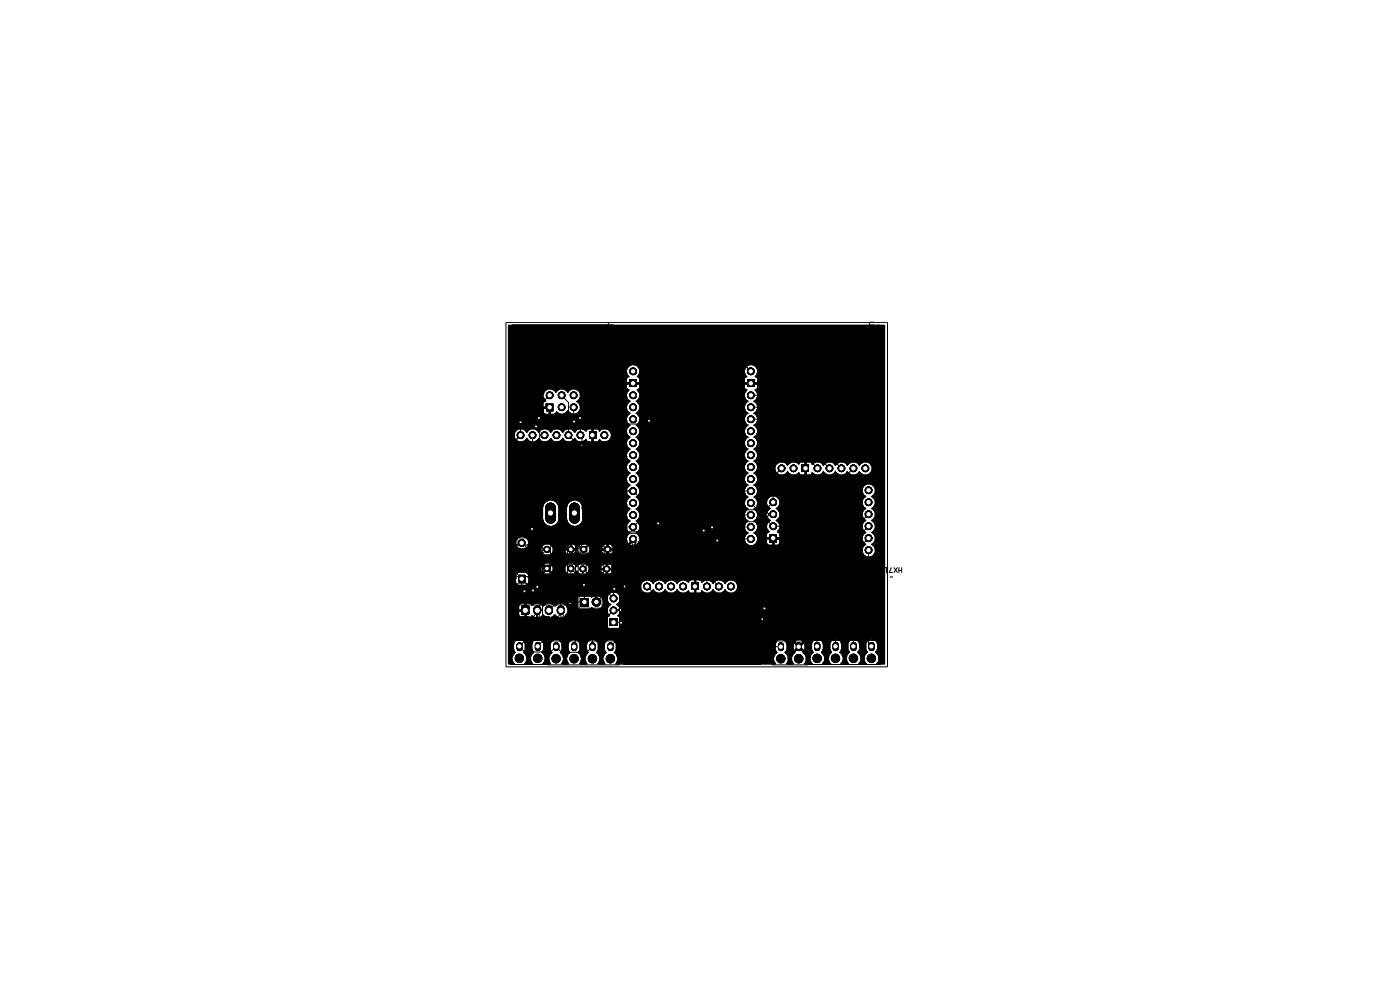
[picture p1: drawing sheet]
<svg xmlns="http://www.w3.org/2000/svg" width="297mm" height="210mm" viewBox="0 0 297 210" stroke-linecap="round" stroke-linejoin="round" font-family="sans-serif">
<g fill="#000">
<path d="M107.8 68.9h79.9l.1 72h-1.8v-.2a1.51 1.51 0 0 0-.3-2.3l.4-.8-.1-1.1a1.13 1.13 0 0 0-1.1-.8 1.13 1.13 0 0 0-1.1 .8v1.2l.3 .8a1.35 1.35 0 0 0-.1 2.3l-.2 .1h-1.6v-.2a1.51 1.51 0 0 0-.4-2.3l.5-.8v-.9a1.17 1.17 0 0 0-1.1-1 1.17 1.17 0 0 0-1.2 .8v1.2l.3 .8a1.48 1.48 0 0 0-.2 2.4h-1.7l-.1-.2a1.27 1.27 0 0 0 .3-1.6l-.6-.7 .5-.8v-.9a1.17 1.17 0 0 0-1.1-1 1.17 1.17 0 0 0-1.2 .8v1.2l.3 .8a1.48 1.48 0 0 0-.2 2.4h-1.8v-.3a1.57 1.57 0 0 0-.4-2.3l.5-.7-.1-1.2-.2-.4-.7-.3h-.5l-.6 .3-.2 .5v1.2l.3 .8a1.48 1.48 0 0 0-.2 2.4h-1.7l-.2-.1a1.5 1.5 0 0 0-.2-2.3l-.7-.9 .2-.1 .1-.3 .7 .7v-1.4l-.7 .6-.3-.3 .6-.8-.1-.1a1.05 1.05 0 0 0-1.4 .1l.8 .8-.4 .3-.6-.6-.1 1.3 .1 .1 .6-.7v.3l.4 .1-1.4 1.6a1.51 1.51 0 0 0 .4 1.6l-.1 .1h-1.5l-.2-.1 .2-.3a1.6 1.6 0 0 0-.4-2l-.1-.2a1.62 1.62 0 0 0-.3-2.5 1.3 1.3 0 0 0-1.5 .8v1.2l.3 .7a1.69 1.69 0 0 0-.5 1.9l.3 .4-.1 .1h-34v-.2a1.64 1.64 0 0 0-.4-2.3l.4-.6v-1.2a1.15 1.15 0 0 0-.8-.9 1.15 1.15 0 0 0-1.2 .4l-.3 .5v1.2l.5 .6a1.7 1.7 0 0 0-.4 2.5h-1.6v-.2a1.48 1.48 0 0 0-.3-2.2l.3-.7-.1-1.3a1.13 1.13 0 0 0-1.2-.8 1.13 1.13 0 0 0-1 1.1l.1 1.2 .3 .4a1.7 1.7 0 0 0-.3 2.5h-1.7v-.2a1.52 1.52 0 0 0-.4-2.3l.4-.6v-1.2a1.17 1.17 0 0 0-1.2-.8 1.17 1.17 0 0 0-1.1 1l.1 1.2 .4 .4a1.7 1.7 0 0 0-.4 2.5h-1.6v-.2a1.48 1.48 0 0 0-.3-2.2l.3-.7-.1-1.3a1.13 1.13 0 0 0-1.2-.8 1.13 1.13 0 0 0-1 1.1l.1 1.2 .3 .4v.1a1.53 1.53 0 0 0-.3 2.2l-.1 .2h-1.6l-.2-.1a1.4 1.4 0 0 0-.1-2.3v-.3l.3-.4v-1.3l-.2-.5-.6-.3h-.5l-.7 .3-.2 .4-.1 1.2 .4 .7a1.53 1.53 0 0 0-.2 2.4l-.1 .2h-1.7v-.3a1.48 1.48 0 0 0-.3-2.1l.3-.7v-1.3l-.2-.3a1.18 1.18 0 0 0-1.2-.4 1.18 1.18 0 0 0-.9 .9l.1 1.2 .4 .4a1.64 1.64 0 0 0-.3 2.5l-.2 .1h-1.1l-.1-.1v-12h2.3v.5h1v.5h-1v.6l.3 .4 .3 .2h.5v-1.1h.5v1.1h.5l.7-.5a1.43 1.43 0 0 0 2.3-.2l.1 .1a1.37 1.37 0 0 0 2.4-.1 1.46 1.46 0 0 0 2 .5 1.46 1.46 0 0 0 .4-2.1 1.46 1.46 0 0 0-2-.4l-.3 .4-.5-.4a1.3 1.3 0 0 0-2 .4l-.3-.2a1.35 1.35 0 0 0-2.1 0h-.1l-.4-.4-.7-.1v1.1h-.5v-1.1h-.4l-.4 .2-.3 .6h-2.3v-2h14.8v2l.2 .3 2.2 .1 .5-.4 .5 .3a1.41 1.41 0 0 0 1.7-.5 1.41 1.41 0 0 0 0-1.7h1.2l.3 .9 .5 .4a1.56 1.56 0 0 0-.4 2.3l.1 .1-.1 .2-.4 .2v2.1l.4 .2h1.8l.4-.2v-2.1l-.5-.3v-.2l.4-.5 .1-.8a1.06 1.06 0 0 0-.8-.9l.1-.2a.93 .93 0 0 0 .7-.9l-.1-.6a1.38 1.38 0 0 0-1.4-1 1.29 1.29 0 0 0-1.1 1.3h-1.2l-.8-.5h-.7l-.7 .4-.5-.4h-2l-.3 .4h-14.9v-2.4h28.2a1.22 1.22 0 0 0 1 1.3h.6l.6-.2 .3-.6 1 .8h.7l.5-.2 .3-.6 1 .8h.7l.5-.2 .4-.6 1 .8h.7l.6-.5 .3 .1 .3 .4h.7v-.9h.5v.9h.8l.3-.5 .9 .5h.6l.6-.2 .3-.6 1 .8h.7l.5-.2 .3-.6 1 .8h.7l.7-.4 .3-.6v-.6l-.3-.5-.9-.5-1 .3-.4 .5-.4-.5-.8-.3-.9 .3-.4 .5-.4-.5-.8-.3-.9 .3-.3 .3-.2-.4-.4-.2h-.6v1h-.5v-1l-.9 .2-.2 .4-.6-.4-.7-.2-.7 .3-.4 .5-.5-.5-.7-.3-1 .3-.4 .5-.4-.5-.8-.3-.9 .3-.4 .5-.7-.6-.5-.2-.4 .1a1.18 1.18 0 0 0-1 1.2h-28.2v-2.2h1.7v1.3l.2 .4 .3 .2h1.5l.4-.3 .2-.3v-1.4l-.4-.5h3.8l.3 .2 .9-.2-.6-.6-.7 .6h-3.7l-.4-.1h-1.2l-.4 .1-.2 .6h-1.7v-1.7h7.1l.1 .8 .6-.7 .3 .4h.4l.1-.4 .7 .7 .1-.8h2.8a1.08 1.08 0 0 0 .5 1.2l1 .1 .6-.3 .3-.5 .6 .7a1.27 1.27 0 0 0 1.3 0l.4-.4 .1-.3h2.8l.1 .3a1.18 1.18 0 0 0 1.2 .6 1.18 1.18 0 0 0 1-.9h-.9v.9h-.5v-.9h-3.6v-.4h3.4a.38 .38 0 0 0 .5 .4 .38 .38 0 0 0 .2-.5h.9l-.1-.5-.6-.5h-.2v1l-.3-.2-.4 .3h-3.4v-.1h3.6v-1l-.4 .2a.71 .71 0 0 0-.5 .8l-2.8-.1a1.18 1.18 0 0 0-1.1-1 1.18 1.18 0 0 0-1.2 .9l-.1 .1-.2-.2a1.19 1.19 0 0 0-1.2-.7 1.19 1.19 0 0 0-1 1h-2.8l-.1-.5-.7 .6-.2-.3h-.2l-.4 .3-.6-.6-.1 .5h-7.1v-.9h7.6l.7 .7 .6-.7-.3-.2-.9 .2h-7.7v-3.1h7.1a.99 .99 0 0 0 .6 1.2 1.04 1.04 0 0 0 1.5-.3l.2-.6h2.8l.2 .6 .7 .3h.6l.6-.3 .2-.6h-.9v.9h-.5v-.9h-3.7v-.2h3.6l.2 .3h.4l.1-.4h1.1l.1 .6 .7 .6a1.26 1.26 0 0 0 1.5-.9h2.8v.3a1.27 1.27 0 0 0 1.3 .7 1.27 1.27 0 0 0 1.1-1h-.9v.9h-.5v-.9h-3.7v-.2h3.5l.1 .2a.43 .43 0 0 0 .7-.2l-.1-.3h.9l-.4-.7-.5-.2v.9l-.4-.1-.3 .4h-3.5v-.3h3.7v-.9l-.6 .2-.4 .7h-2.8v-.2a1.23 1.23 0 0 0-1.3-.7 1.23 1.23 0 0 0-1 1.1h-1.1l-.1-.2h.9l-.2-.5-.6-.4-.1 .9-.3-.1-.3 .4h-3.6v-.3h3.7v-.9l-.7 .4-.2 .5h-2.8l-.2-.5a1.17 1.17 0 0 0-1.3-.4 1.17 1.17 0 0 0-.8 1.1h-7.1v-1.4h1.7l.1 .8 .9 .6a1.29 1.29 0 0 0 1.5-1.6 1.28 1.28 0 0 0-1.4-1 1.28 1.28 0 0 0-1.1 1.2h-1.7v-7.4h7.4v2.3l.3 .8 .5 .5a1.61 1.61 0 0 0 2.4-1v-2.6h1.9v2.3l.2 .8a1.56 1.56 0 0 0 2.1 .6l.6-.4 .3-.7-.1-3.1a1.67 1.67 0 0 0-2.3-.8l-.6 .5-.2 .8h-1.9v-.3a1.66 1.66 0 0 0-2.4-1l-.5 .5-.3 .8h-7.4v-15.4h1.4l.2 .7 .2 .4 .5 .2h.7l.5-.2 .4-.5 .5 .5 .5 .2h.6l.6-.2 .4-.5 .4 .5 .5 .2h.7l.5-.2 .4-.5 .4 .5 .5 .2h.7l.5-.2 .5-.5 .4 .5 .5 .2h.7l.5-.2 .4-.5 .4 .5 .5 .2h.7l.7-.5h.2l.3 .5h.8v-.9h.5v.9h.8l.3-.5 .8 .5h.7l.3-.1a1.27 1.27 0 0 0 .7-1.4 1.27 1.27 0 0 0-1-1 1.04 1.04 0 0 0-1.4 .5h-.1l-.3-.5h-.8v.9h-.5v-.9h-.8l-.4 .5a1.29 1.29 0 0 0-2.2 .2h-.2l-.3-.3a1.31 1.31 0 0 0-2.1 .2l-.1 .1-.5-.5a1.31 1.31 0 0 0-1.9 .4l-.2 .1-.4-.5a1.31 1.31 0 0 0-2 .4l-.1 .1-.4-.5a1.31 1.31 0 0 0-2 .4l-.2 .1-.4-.5a1.3 1.3 0 0 0-2.1 1h-1.4v-6.6h7.5v.6l1-.1v.5l-.9 .1v.7l.3 .3h.7v-1h.5v1h.6l.3-.2 .2-.3 .3 .1a1.37 1.37 0 0 0 2.1-.4l.2 .1a1.27 1.27 0 0 0 1.3 .7 1.27 1.27 0 0 0 1.1-1l-.1-1-.7-.6a1.61 1.61 0 0 0 .7-1.9l-.2-.3a1.33 1.33 0 0 0-2.1 .2l-.2 .2-.2-.4a1.33 1.33 0 0 0-2.1 .2l-.3 .2-.1-.4a1.35 1.35 0 0 0-1.6-.3 1.35 1.35 0 0 0-.8 1.4l.6 .9v.2h-.4l-.2 .5h-7.5v-7.1h25.2l.2 .9 .4 .4-.6 .5v.7h1v.5h-1l.1 .8 .5 .4a1.23 1.23 0 0 0-.6 1.1 1.23 1.23 0 0 0 .8 1.1v.2l-.7 .7a1.23 1.23 0 0 0 .7 1.6v.3l-.7 .7a1.23 1.23 0 0 0 .7 1.6v.2l-.7 .7a1.23 1.23 0 0 0 .7 1.6v.3l-.7 .6a1.23 1.23 0 0 0 .7 1.6v.3l-.7 .7a1.23 1.23 0 0 0 .7 1.6v.2l-.7 .7a1.23 1.23 0 0 0 .7 1.6v.3l-.7 .7a1.23 1.23 0 0 0 .7 1.6v.2l-.7 .7a1.23 1.23 0 0 0 .7 1.6v.3l-.7 .6a1.23 1.23 0 0 0 .7 1.6v.3l-.7 .7a1.23 1.23 0 0 0 .7 1.6v.2l-.7 .7a1.23 1.23 0 0 0 .7 1.6v.3l-.7 .7a1.32 1.32 0 0 0 1.4 1.7 1.32 1.32 0 0 0 .9-2.1l-.5-.4 .1-.2a1.31 1.31 0 0 0 .4-1.7l-.5-.6 .1-.2a1.31 1.31 0 0 0 .4-1.7l-.5-.7 .1-.2a1.31 1.31 0 0 0 .4-1.6l-.5-.7 .1-.2a1.31 1.31 0 0 0 .4-1.7l-.5-.8a1.35 1.35 0 0 0 .1-2.3l-.1-.1a1.45 1.45 0 0 0 .6-1.8l-.6-.8a1.35 1.35 0 0 0 .1-2.4l-.1-.1a1.4 1.4 0 0 0 .6-1.7l-.1-.3-.5-.5v-.2a1.19 1.19 0 0 0 .6-1.6l-.6-.9a1.35 1.35 0 0 0 .1-2.3l-.1-.1v-.2a1.34 1.34 0 0 0 .1-2.3h-.1v-.2a1.31 1.31 0 0 0 .3-2.1l-.1-.3 .5-.4v-.6h-1v-.5h1v-.7l-.5-.4 .5-.9v-.5h22.5l.1 .9 .4 .3v.2l-.5 .2v.9h.9v.5h-.9v.8l.5 .2v.2a1.33 1.33 0 0 0 .2 2.3 1.43 1.43 0 0 0-.2 2.4l.2 .1a1.43 1.43 0 0 0-.2 2.5h.2a1.43 1.43 0 0 0-.2 2.5l.2 .1a1.43 1.43 0 0 0-.2 2.4l.2 .1a1.43 1.43 0 0 0-.2 2.5l.2 .1a1.6 1.6 0 0 0-.5 2.2l.5 .3a1.43 1.43 0 0 0-.2 2.5h.2a1.6 1.6 0 0 0-.5 2.2l.5 .4a1.6 1.6 0 0 0-.5 2.2l.5 .3a1.43 1.43 0 0 0-.2 2.5l.2 .1a1.6 1.6 0 0 0-.5 2.2l.5 .3a1.6 1.6 0 0 0-.5 2.2l.7 .4a1.35 1.35 0 0 0 1.5-.8 1.21 1.21 0 0 0-.6-1.6l-.1-.2 .2-.1a1.47 1.47 0 0 0 .5-1.7l-.7-.6 .2-.2a1.47 1.47 0 0 0 .5-1.7l-.7-.8a1.19 1.19 0 0 0 .8-1.4h2.1l.1 .6 .8 .7-.1 .1a1.3 1.3 0 0 0-.8 1.2 1.3 1.3 0 0 0 .8 1.2l.1 .1a1.48 1.48 0 0 0-.3 2.4l-.5 .4-.1 .7h1v.5h-1l.1 .9 .3 .2h.7v-1h.5v1h.6l.4-.4v-.7h-1v-.5h1l-.1-.7-.4-.3v-.2l.4-.4a1.57 1.57 0 0 0-.5-1.7l-.1-.1 .1-.2a1.37 1.37 0 0 0 .5-1.9l-.6-.5v-.1a1.4 1.4 0 0 0 .6-1.7v-.2a1.29 1.29 0 0 0-1.4-.6 1.29 1.29 0 0 0-1 1l-.1 .2h-2.1l-.3-.6-.5-.4 .5-.5 .3-.5v-.6h22.4a1.36 1.36 0 0 0 .8 1.4l-.1 .2a1.31 1.31 0 0 0-.7 1.2 1.31 1.31 0 0 0 .8 1.1l-.1 .2a1.31 1.31 0 0 0-.7 1.2 1.31 1.31 0 0 0 .8 1.2l-.1 .2a1.31 1.31 0 0 0-.7 1.2 1.31 1.31 0 0 0 .8 1.1l-.1 .2a1.31 1.31 0 0 0-.7 1.2 1.31 1.31 0 0 0 .8 1.2l-.1 .1a1.3 1.3 0 0 0-.5 1.9 1.3 1.3 0 0 0 1.8 .4 1.3 1.3 0 0 0 .3-1.9l-.5-.5 .2-.2a1.29 1.29 0 0 0 .4-1.8l-.6-.5 .1-.2a1.45 1.45 0 0 0 .5-1.8l-.6-.5 .1-.2a1.45 1.45 0 0 0 .5-1.9l-.6-.5 .1-.1a1.45 1.45 0 0 0 .5-1.9l-.6-.5 .1-.2a1.45 1.45 0 0 0 .5-1.8l-.1-.2a1.29 1.29 0 0 0-1.4-.4 1.29 1.29 0 0 0-.9 1.1h-22.4l-.3-.5-.5-.6a1.1 1.1 0 0 0 .8-.9l-.1-.8-.7-.7 .5-.4 .3-.7h3.9v.2a1.49 1.49 0 0 0 .9 1.1h.9l.4-.2 .3-.5 1 .7h.9l.5-.5h.2l.2 .5h.9v-.9h.5v.9h.7l.3-.5 .8 .5h.7a1.1 1.1 0 0 0 .9-.7l1 .7h.9l.3-.2 .4-.5 .9 .7h.7a1.1 1.1 0 0 0 .9-.7l1 .7h.9l.3-.2 .4-.5 .9 .7h.7l.6-.2a1.21 1.21 0 0 0 .2-1.6l-.1-.3a1.31 1.31 0 0 0-2.2 .4l-.4-.4a1.31 1.31 0 0 0-2.2 .4l-.3-.4a1.31 1.31 0 0 0-2.2 .4l-.4-.4a1.31 1.31 0 0 0-2.2 .4l-.3-.4a1.27 1.27 0 0 0-2 .1h-.2l-.3-.5h-.7v.9h-.5v-.9h-.9l-.3 .5-.2-.1a1.31 1.31 0 0 0-2.2 .4l-.3-.4a1.3 1.3 0 0 0-1.4-.4 1.3 1.3 0 0 0-.9 1.2h-3.9l-.1-.8-.7-.7a1.1 1.1 0 0 0 .8-1l-.1-.8-.7-.7 .5-.4 .3-.6-.1-.9-.7-.6 .2-.2a1.47 1.47 0 0 0 .5-1.7l-.7-.8a1.1 1.1 0 0 0 .8-.9l-.1-.8-.7-.7 .1-.2a1.19 1.19 0 0 0 .6-1.6v-.2l-.7-.5 .1-.2a1.19 1.19 0 0 0 .6-1.6l-.4-.8 .5-.2v-.8h-.9v-.5h.9v-.9l-.5-.3 .4-.7a1.21 1.21 0 0 0-.6-1.6 1.3 1.3 0 0 0-1.8 1h-22.5l-.2-.4a1.23 1.23 0 0 0-1.7-.6l-.5 .5-.2 .5h-25.2zM115.8 85.6h1.6v1.6h-1.6zM115.8 85.7h1.6v1.6h-1.5zM124.9 91.5h1.6v1.6h-1.6zM124.9 91.5h1.7v1.6h-1.7zM133.5 80.5h1.6v1.6h-1.6zM158.5 80.5h1.6v1.6h-1.6zM158.6 80.5h1.6v1.6h-1.6zM163.2 113.4h1.6v1.6h-1.6zM170 98.6h1.6v1.5h-1.6zM170.1 98.6h1.6v1.5h-1.6zM110.1 119.6h1.3v1.2h-1.3z"/>
<path d="M110.2 122.2h1.1v1.1h-1.1zM110.8 128.7h1.2v1.5h-1.2zM110.9 128.8h1.2v1.4h-1.2zM123 126.9h1.9v1.7h-1.9zM123.1 126.9h1.8v1.8h-1.8zM129.3 131.2h1.6v1.6h-1.6zM129.3 131.2h1.7v1.6h-1.7zM146.7 123.5h1.5v1.7h-1.5zM146.7 123.6h1.5v1.6h-1.5z"/>
<circle cx="134.3" cy="78.8" r=".8"/>
<circle cx="159.3" cy="78.8" r=".8"/>
<circle cx="110.4" cy="92.3" r=".8"/>
<circle cx="110.5" cy="92.3" r=".8"/>
<circle cx="113" cy="92.3" r=".8"/>
<circle cx="115.5" cy="92.3" r=".8"/>
<circle cx="116.6" cy="83.8" r=".8"/>
<circle cx="116.6" cy="83.9" r=".8"/>
<circle cx="118" cy="92.3" r=".8"/>
<circle cx="118.1" cy="92.3" r=".8"/>
<circle cx="119.1" cy="83.8" r=".8"/>
<circle cx="119.1" cy="86.4" r=".8"/>
<circle cx="119.2" cy="83.9" r=".8"/>
<circle cx="119.2" cy="86.4" r=".8"/>
<circle cx="120.6" cy="92.3" r=".8"/>
<circle cx="121.7" cy="83.8" r=".8"/>
<circle cx="121.7" cy="86.4" r=".8"/>
<circle cx="121.7" cy="83.9" r=".8"/>
<circle cx="123.1" cy="92.3" r=".8"/>
<circle cx="123.2" cy="92.3" r=".8"/>
<circle cx="128.2" cy="92.3" r=".8"/>
<circle cx="134.3" cy="88.9" r=".8"/>
<circle cx="134.3" cy="94" r=".8"/>
<circle cx="134.3" cy="99.1" r=".8"/>
<circle cx="134.3" cy="91.5" r=".8"/>
<circle cx="134.3" cy="96.5" r=".8"/>
<circle cx="134.3" cy="83.8" r=".8"/>
<circle cx="134.3" cy="86.4" r=".8"/>
<circle cx="134.3" cy="89" r=".8"/>
<circle cx="134.3" cy="96.6" r=".8"/>
<circle cx="134.3" cy="83.9" r=".8"/>
<circle cx="159.3" cy="88.9" r=".8"/>
<circle cx="159.3" cy="91.5" r=".8"/>
<circle cx="159.3" cy="86.4" r=".8"/>
<circle cx="159.3" cy="96.5" r=".8"/>
<circle cx="159.3" cy="99.1" r=".8"/>
<circle cx="159.3" cy="83.8" r=".8"/>
<circle cx="159.3" cy="94" r=".8"/>
<circle cx="159.3" cy="89" r=".8"/>
<circle cx="159.3" cy="83.9" r=".8"/>
<circle cx="159.3" cy="96.6" r=".8"/>
<circle cx="165.8" cy="99.3" r=".8"/>
<circle cx="165.8" cy="99.4" r=".8"/>
<circle cx="168.3" cy="99.3" r=".8"/>
<circle cx="168.4" cy="99.4" r=".8"/>
<circle cx="173.4" cy="99.3" r=".8"/>
<circle cx="173.5" cy="99.4" r=".8"/>
<circle cx="176" cy="99.3" r=".8"/>
<circle cx="176" cy="99.4" r=".8"/>
<circle cx="178.5" cy="99.3" r=".8"/>
<circle cx="178.5" cy="99.4" r=".8"/>
<circle cx="181" cy="99.3" r=".8"/>
<circle cx="181.1" cy="99.4" r=".8"/>
<circle cx="183.6" cy="99.3" r=".8"/>
<circle cx="183.6" cy="99.4" r=".8"/>
<circle cx="110.7" cy="115.2" r=".8"/>
<circle cx="116" cy="116.5" r=".72"/>
<circle cx="116.1" cy="116.6" r=".72"/>
<circle cx="121.1" cy="116.5" r=".72"/>
<circle cx="121.1" cy="116.6" r=".72"/>
<circle cx="123.8" cy="116.5" r=".72"/>
<circle cx="123.8" cy="116.6" r=".72"/>
<circle cx="128.9" cy="116.5" r=".72"/>
<circle cx="128.9" cy="116.6" r=".72"/>
<circle cx="134.3" cy="101.6" r=".8"/>
<circle cx="134.3" cy="114.3" r=".8"/>
<circle cx="134.3" cy="109.2" r=".8"/>
<circle cx="134.3" cy="104.2" r=".8"/>
<circle cx="134.3" cy="106.7" r=".8"/>
<circle cx="134.3" cy="111.8" r=".8"/>
<circle cx="134.3" cy="114.4" r=".8"/>
<circle cx="134.3" cy="101.7" r=".8"/>
<circle cx="134.3" cy="109.3" r=".8"/>
<circle cx="159.3" cy="114.3" r=".8"/>
<circle cx="159.3" cy="101.6" r=".8"/>
<circle cx="159.3" cy="106.7" r=".8"/>
<circle cx="159.3" cy="109.2" r=".8"/>
<circle cx="159.3" cy="111.8" r=".8"/>
<circle cx="159.3" cy="104.2" r=".8"/>
<circle cx="159.3" cy="101.7" r=".8"/>
<circle cx="159.3" cy="114.4" r=".8"/>
<circle cx="159.3" cy="109.3" r=".8"/>
<circle cx="164" cy="109.1" r=".8"/>
<circle cx="164" cy="106.5" r=".8"/>
<circle cx="164" cy="111.6" r=".8"/>
<circle cx="164.1" cy="111.7" r=".8"/>
<circle cx="164.1" cy="109.1" r=".8"/>
<circle cx="164.1" cy="106.6" r=".8"/>
<circle cx="184.3" cy="109.1" r=".8"/>
<circle cx="184.3" cy="104" r=".8"/>
<circle cx="184.3" cy="114.2" r=".8"/>
<circle cx="184.3" cy="106.5" r=".8"/>
<circle cx="184.3" cy="111.6" r=".8"/>
<circle cx="184.3" cy="116.7" r=".8"/>
<circle cx="184.3" cy="111.7" r=".8"/>
<circle cx="184.3" cy="106.6" r=".8"/>
<circle cx="110.2" cy="139.6" r=".97"/>
<circle cx="110.2" cy="139.6" r=".55"/>
<circle cx="110.2" cy="139.7" r=".97"/>
<circle cx="114.1" cy="139.6" r=".97"/>
<circle cx="114.1" cy="139.6" r=".55"/>
<circle cx="114.1" cy="139.7" r=".97"/>
<circle cx="116" cy="120.6" r=".72"/>
<circle cx="116.1" cy="120.6" r=".72"/>
<circle cx="118" cy="139.7" r=".97"/>
<circle cx="118" cy="139.7" r=".55"/>
<circle cx="118" cy="139.8" r=".97"/>
<circle cx="121.1" cy="120.6" r=".72"/>
<circle cx="121.8" cy="139.7" r=".97"/>
<circle cx="121.8" cy="139.7" r=".55"/>
<circle cx="121.8" cy="139.8" r=".97"/>
<circle cx="123.6" cy="120.7" r=".72"/>
<circle cx="123.7" cy="120.7" r=".72"/>
<circle cx="125.7" cy="139.7" r=".97"/>
<circle cx="125.7" cy="139.7" r=".55"/>
<circle cx="125.7" cy="139.8" r=".97"/>
<circle cx="126.5" cy="127.7" r=".97"/>
<circle cx="126.6" cy="127.7" r=".97"/>
<circle cx="128.7" cy="120.7" r=".72"/>
<circle cx="128.8" cy="120.7" r=".72"/>
<circle cx="129.5" cy="139.7" r=".97"/>
<circle cx="129.5" cy="139.7" r=".55"/>
<circle cx="129.5" cy="139.8" r=".97"/>
<circle cx="130.2" cy="129.5" r=".8"/>
<circle cx="130.2" cy="126.9" r=".8"/>
<circle cx="130.2" cy="127" r=".8"/>
<circle cx="137.3" cy="124.4" r=".8"/>
<circle cx="139.8" cy="124.4" r=".8"/>
<circle cx="142.3" cy="124.4" r=".8"/>
<circle cx="142.4" cy="124.4" r=".8"/>
<circle cx="144.9" cy="124.4" r=".8"/>
<circle cx="150" cy="124.4" r=".8"/>
<circle cx="152.5" cy="124.4" r=".8"/>
<circle cx="155" cy="124.4" r=".8"/>
<circle cx="155.1" cy="124.4" r=".8"/>
<circle cx="165.6" cy="139.7" r=".97"/>
<circle cx="165.6" cy="139.7" r=".55"/>
<circle cx="165.7" cy="139.8" r=".97"/>
<circle cx="169.4" cy="139.7" r=".97"/>
<circle cx="169.4" cy="139.7" r=".55"/>
<circle cx="169.5" cy="139.8" r=".97"/>
<circle cx="173.3" cy="139.6" r=".97"/>
<circle cx="173.3" cy="139.6" r=".55"/>
<circle cx="173.4" cy="139.7" r=".97"/>
<circle cx="177.2" cy="139.6" r=".97"/>
<circle cx="177.2" cy="139.6" r=".55"/>
<circle cx="177.3" cy="139.7" r=".97"/>
<circle cx="181" cy="139.6" r=".97"/>
<circle cx="181" cy="139.6" r=".55"/>
<circle cx="181.1" cy="139.7" r=".97"/>
<circle cx="184.8" cy="139.6" r=".97"/>
<circle cx="184.8" cy="139.6" r=".55"/>
<circle cx="184.9" cy="139.7" r=".97"/>
</g>
<path d="M116.8 107.8v2.2M121.9 107.8v2.2" fill="none" stroke="#000" stroke-width="2.3"/>
<path d="M110.2 136.9v.6M114.1 136.8v.7M118 136.9v.6M121.8 136.9v.6M125.7 136.9v.6M129.5 136.9v.6M165.7 136.9v.6M169.5 136.9v.6M173.4 136.8v.7M177.3 136.8v.7M181.1 136.8v.7M184.9 136.8v.7" fill="none" stroke="#000" stroke-width="1.3"/>
<path d="M110.2 122.2h1.1v1.1h-1.1zM110.8 128.7h1.2v1.5h-1.2z" fill="none" stroke="#000" stroke-width=".51"/>
<path d="M114 129.3v.3M116.4 129.3v.3M119 129.3v.3" fill="none" stroke="#000" stroke-width="1.7"/>
<g fill="none" stroke="#000" stroke-width=".21">
<path d="M107.3 68.4h81v73.1h-81zM129.1 68.6v.5M158.3 77.7l1 1.1-1.7-1.7h-7.7l-12.9 12.8h-26.2l-.4-.3M184.5 69.3l-.1 .5 .2 .2h.2l.2-.4 .4 .4v-.7M185.4 68.3l-1 .1v.5h.2h.8M186.3 68.9l.1 .4M110.2 89.4h.4v.4h-.4zM110.4 89.6h.1M110.4 89.6v2.7l-.7 .8v28.6l1 1.1M113 92.3l-.1 19.9 .6 .6h35.5l.3-.3 .7 .8v11.1M113.5 90.2h.4v.5h-.4zM114.1 88.7l9 .1v3.5l.4 .3v15.3l3.8 3.8"/>
<path d="M114.1 88.4h.4v.5h-.4zM116.6 83.8l-2.3 2.3v2.6M119.1 83.8l1.5 1.6v6.9l11.8 11.9M121.6 89.2h.4v.5h-.4zM121.7 86.4l.1 3h-10.8l-.3-.3h-.4l-.4 .2v.5l.7 .6h3.1l.8 .8v37.7l-.5 .6v3.8l-3.8 3.8 1.1 1.2h5.5l1.2-1.1 1.1 1.2h5.4l1.2-1.2v-3.2l4.5-4.5 31.7-.1 .3-.3v-20.7l1.8-1.9v-5.4l1.8-1.8M122.8 88.4h.4v.5h-.4zM123.3 94.2h.4v.4h-.4zM137.5 89h.4v.5h-.4zM159.3 88.9h3.6l10.5 10.4M159.3 86.4h3.6l13.1 12.9M159.3 83.8h3.6l15.6 15.5M181 99.3l-12.3 12.3h-4.7l-1-.9h-23l-.4 .3v-1.5l-5.3-5.3h-2.1l-14.6 14.5v9.6l-1.2 1.2"/>
<path d="M108.4 114.1h4.7v9.7h-4.7zM108.7 115.6h4.1v6.7h-3.1l-1-1zM109.3 118.5l.3-.1 .1 .2-.3 .2zM109.3 118.2h.4M109.5 116.4h.4v-.3h-.4v.5M109.7 117.9h-.4l.1 .3M110.1 116.3h.3l.1 .3h-.4zM110.1 117.2h1.3v3.6h-1.3zM110.1 119.6h1.3M110.6 116.3l.1 .3 .2-.2 .1 .2 .1-.3M110.7 115.2l3.3 3.2v6.1l4.7-4.8h29.1l4.7 4.7M111.3 116.5l.3-.2h-.3v.3h.3"/>
<path d="M111.8 116.3v.3M112 116.3l-.2 .1M112.7 112h.4v.4h-.4zM115.1 119.6h7v2.1h-7zM115.1 115.5h7v2.2h-7zM116.1 116.6h.7M116.8 119.9h3.6v1.6h-3.6zM116.8 115.8h3.6v1.6h-3.6zM117.4 116.4l.3-.2v.7M117.4 116.9h.4M118.2 116.2l.3 .1-.1 .6-.3-.3zM118.3 119.3h.5v-.4l-.5-.1v1"/>
<path d="M118.6 119.3l.3 .5M118.9 116.2l.3 .1-.1 .6-.3-.3zM119.5 116.2v.7M119.6 116.6l.2 .3M119.8 116.5l-.3 .2M120.4 116.6h.7M122.7 119.6h7v2.1h-7zM122.8 115.5h7.1v2.1h-7.1zM123.8 116.6h.7M124.4 119.9h3.6v1.6h-3.6zM124.5 115.8h3.7v1.6h-3.7zM125.2 116.4l.2-.3v.8"/>
<path d="M125.2 116.9h.4M126 116.1h.1a.43 .43 0 0 1 .2 .5 .43 .43 0 0 1-.3 .3l-.1-.6zM126.7 116.1h.1a.43 .43 0 0 1 .2 .5 .43 .43 0 0 1-.4 .3v-.6zM127.2 116.1v.8M127.3 116.6l.3 .3M127.6 116.4l-.4 .3M128.2 116.6h.7M130.9 118.2l.5-.1v-.3l-.5-.1v1h.4l.2-.3-.2-.2M131 111.5l-.4 .1M131.3 114.9h.5v.6l-.4 .1-.1-.3h.5M131.9 117.9l.2-.2 .4 .2v.7l-.4 .1a.6 .6 0 0 1-.2-.8zM132.1 118.5l.5 .3"/>
<path d="M132.6 114.9h-.4v.3l.4 .1-.2 .3-.2-.1M132.9 118l.3-.3v1M132.9 118.7h.6M133 115.8v.1M133 114.9v.7M133.5 115.6l.1-.7 .2 .4 .2-.4 .2 .7M134.5 114.9l.3 .4M134.9 114.9v1M134.9 115.2l-.4 .4M135.3 114.9h.4l.1 .2-.1 .4h-.4M136.2 114.9l.5 .1v.5h-.5zM137 114.9l.2 .2v.8"/>
<path d="M137.6 115l.4-.1 .2 .3v.5l-.3 .2-.3-.1M138.5 114.8h.7M139.4 110.8h.4v.4h-.4zM139.6 115.3v.2l-.3 .1M139.6 114.9v.7M140.1 114.9h.3l.1 .2v.3l-.4 .2-.1-.3h.5M140.7 114.9l.3 .2v.8M140.7 115.6h.5M141.5 114.9v.6h.4M141.9 114.9v.7M142.3 115l.5-.1v.7M142.3 114.9v.7"/>
<path d="M142.9 112.5l-.5-.1-.1 .1v.3l.3 .2-.3 .4h.6M143.7 112.4h-.3l-.1 .2v.8M144.1 115l.4-.1 .2 .3v.5l-.3 .2-.3-.1M145 114.8h.7M146.5 115h-.6l.1 .5 .5-.1-.1 .5h-.5M146.8 114.9h.6M147.2 114.9v1l.2-.3M147.8 114.9l.5 .7M148.3 114.9l-.5 .7M148.6 114.9h.6l-.6 .7 .2 .3 .4-.1M149.1 112.3h.4v.5h-.4zM149.6 115l.1-.1a.53 .53 0 0 1 .4 .5 .53 .53 0 0 1-.3 .5l-.3-.4z"/>
<path d="M150.3 114.8h.8M150.9 111.6h.4v.5h-.4zM151.3 114.9v.5l.2 .2 .2-.1M151.7 114.9v.7M152 114.4h.4v.5h-.4zM152.3 114.9v.6h.4M152.7 114.9v.7M153.1 115l.4-.1 .1 .4-.2 .3-.3-.1zM154 115l.5-.1a.52 .52 0 0 1 .1 .7 .52 .52 0 0 1-.6 .2M159.3 114.3h-6.7l-3.2 3.2h-32.5l-.9-1-.9 1v18.5l-1 1.1M159.3 111.8h-8.1l-1.4 1.3h-22.6l-5.2 5.2v18.5l-.2 .4M159.3 106.7l2.3 2.4v22.2l-.6 .8-30.8-.1"/>
<path d="M159.3 104.2h-9.2l-23.6 23.5M159.3 109.2h-11.7l-15.2 15.2M162.5 108.9h.5v.5h-.5zM164 109.1l-1.2 .1-1.1-1.1h-23.8l-3.6 3.7h-7l-8.3 8.3v9.4M177.2 119.6v18.4M181 118.3v19.7M184.3 109.1l-11 10.9M184.3 114.2l-3.3 3.2M184.3 111.6l-7.1 7M184.3 117.6v19.8M108.5 127.4h13.5v4.8h-13.5zM108.6 129.6v2.5h2.5"/>
<path d="M108.7 130.4h.6M108.9 127.9h12.6v3.8h-12.6zM109.1 130.4v1M109.6 131.1l.5-.1-.2-.3-.3 .2v.4l.1 .1 .4-.1M110.5 130.8h.4v.6M110.5 130.7v.7M110.7 122.8l2.3 2.2 17.3-.1-.1 .3v1.7l-1.7-1.7h-15.4l-.1 .2h-1.7l-.6-.6zM110.9 130.9l.2-.2 .3 .1v.6M111.1 125.2h.4v.4h-.4zM111.9 130.8l.2-.1 .3 .2-.1 .4h-.4M111.9 130.7v1.1M112.8 125h.5v.5h-.5z"/>
<path d="M113.5 130.4l-.9 1.3M113.8 124.3h.4v.4h-.4zM113.8 130.4v1M113.8 130.9h.6M114.4 130.4v1M114.8 130.7v.6l.2 .1 .3-.1M115.3 130.7v.7M115.8 130.8h.4v.6M115.8 130.7v.7M116.1 120.6h.7M116.2 130.9l.2-.2 .2 .1v.6M117.4 120.5l.3-.2v.7"/>
<path d="M117.4 121h.4M117.5 130.8l-.3-.1-.2 .2v.4l.2 .1 .3-.1M117.5 130.4v1M118.2 120.3l.3 .1-.1 .6-.3-.3zM118.3 122.5h.4l.2-.2-.1-.3h-.5v1M118.6 122.5l.3 .5M118.7 130.4l-.8 1.3M118.9 120.3l.3 .1-.1 .6-.3-.3zM118.9 130.4l.3 1 .4-1M119.5 120.3v.7M119.6 120.7l.2 .3M119.8 120.5l-.3 .3"/>
<path d="M120.1 130.4l.4 .2v.7l-.4 .1a.6 .6 0 0 1 0-1zM120.4 120.6h.7M120.7 127.6h.4v.5h-.4zM121.1 120.6l2.4 2.4v.7l.5 .5v3.5h-2.9zM121.1 127.7l-.2 .2M121.5 130.5l-.2-.1-.4 .3v.5l.4 .2 .2-.1M122.8 126.6h4.9v2.4h-4.9zM123.6 120.7v1.9l1.7 1.8h7.1M123.7 120.7h.7M123.7 123.8h.4v.5h-.4zM124 127.7h.1M124.1 129.7v1h.5"/>
<path d="M124.9 130.2h.3M125 120.5l.2-.2v.7M125 121h.5M125.4 129.7h-.5v1h.5M125.8 120.3a.43 .43 0 0 1 .2 .7l-.3-.1zM125.8 129.7a.52 .52 0 0 1 .6 .5 .52 .52 0 0 1-.6 .5zM125.9 122.5l.5-.1v-.3l-.5-.1v1M126.1 122.5l.3 .5M126.2 120.1h.4l.2-.4-.2-.1h-.4v1M126.4 120.1l.4 .5M126.5 120.3a.43 .43 0 0 1 .2 .7l-.3-.1zM126.6 127.7h.1"/>
<path d="M127.1 120.3v.7M127.1 120.7l.3 .3M127.4 120.5l-.3 .3M128 120.7h.8M129.5 133.9h.1M130.1 124.7h.4v.4h-.4zM131.4 129.2h.4v.4h-.4zM131.6 131.9h.4v.4h-.4zM132.2 124.2h.4v.4h-.4zM132.4 124.4v9.7l-2.9 3.1-.5-.5M137.3 124.4l12.8 12.8h15.5M147 131.3l-.5 .1"/>
<path d="M161.4 131.1h.5v.5h-.5zM162 128.8h.4v.5h-.4zM173.3 120.9v17.1M184.3 136.5l.5 .6M186.8 120.4h.6M187.1 120.4v1l.3-.2M187.8 120.4h.5M188.1 120.4v1l.2-.2M189.1 120.4l-.4 1h.6M189.3 122.4h-.5M189.7 120.4l.7 1M190.4 120.4l-.7 1"/>
<path d="M190.7 121h.6M190.7 120.4v1M191.3 120.4v1"/>
<circle cx="143.5" cy="115.2" r=".32"/>
</g>
<path d="M116.8 107.7v2.2M121.9 107.7v2.2" fill="none" stroke="#000" stroke-width="2.2"/>
<g fill="#fff">
<path d="M111.2 125.2l.3 .2-.1 .2-.3-.2z"/>
<path d="M120.8 127.7l.3 .2-.1 .2-.3-.2z"/>
<path d="M113.9 124.3l.3 .2-.1 .2-.3-.2z"/>
<path d="M112.9 125.1l.4 .1-.1 .2-.4-.2z"/>
<path d="M112.8 112l.3 .2-.1 .2-.3-.2z"/>
<path d="M123.8 123.9l.3 .2-.1 .1-.3-.1z"/>
<path d="M132.3 124.2l.4 .2-.2 .2-.3-.2z"/>
<path d="M131.7 131.9l.3 .2-.1 .2-.3-.2z"/>
<path d="M131.5 129.2l.3 .2-.1 .2-.3-.2z"/>
<path d="M130.2 124.7l.3 .2-.1 .2-.3-.2z"/>
<path d="M122.9 88.5l.4 .2-.2 .2-.3-.2z"/>
<path d="M114.2 88.5l.3 .2-.1 .2-.3-.2z"/>
<path d="M137.6 89.1l.3 .2-.1 .1-.3-.1z"/>
<path d="M110.3 89.4l.3 .2-.1 .2-.3-.2z"/>
<path d="M123.4 94.2l.3 .2-.1 .2-.3-.2z"/>
<path d="M121.7 89.2l.3 .2-.1 .2-.3-.2z"/>
<path d="M113.6 90.3l.3 .1-.1 .2-.3-.2z"/>
<path d="M149.2 112.4l.3 .1-.1 .2-.3-.2z"/>
<path d="M139.5 110.8l.3 .2-.1 .2-.3-.2z"/>
<path d="M161.5 131.2l.4 .1-.1 .2-.4-.2z"/>
<path d="M162.1 128.9l.3 .2-.1 .1-.4-.1z"/>
<path d="M152.1 114.5l.3 .2-.1 .1-.3-.1z"/>
<path d="M151 111.7l.3 .2-.1 .2-.3-.2z"/>
<path d="M162.6 109l.4 .2-.1 .1-.4-.1z"/>
<circle cx="115.5" cy="92.3" r=".47"/>
<circle cx="120.6" cy="92.3" r=".47"/>
<circle cx="113" cy="92.3" r=".47"/>
<circle cx="118" cy="92.3" r=".47"/>
<circle cx="110.4" cy="92.3" r=".47"/>
<circle cx="134.3" cy="91.5" r=".47"/>
<circle cx="128.2" cy="92.3" r=".47"/>
<circle cx="123.1" cy="92.3" r=".47"/>
<circle cx="134.3" cy="94" r=".47"/>
<circle cx="134.3" cy="96.5" r=".47"/>
<circle cx="125.7" cy="92.3" r=".47"/>
<circle cx="134.3" cy="99.1" r=".47"/>
<circle cx="134.3" cy="101.6" r=".47"/>
<circle cx="134.3" cy="106.7" r=".47"/>
<circle cx="134.3" cy="104.2" r=".47"/>
<circle cx="116.8" cy="108.8" r=".55"/>
<circle cx="121.9" cy="108.8" r=".55"/>
<circle cx="134.3" cy="109.2" r=".47"/>
<circle cx="119.1" cy="83.8" r=".47"/>
<circle cx="121.7" cy="83.8" r=".47"/>
<circle cx="116.6" cy="86.4" r=".47"/>
<circle cx="121.7" cy="86.4" r=".47"/>
<circle cx="116.6" cy="83.8" r=".47"/>
<circle cx="119.1" cy="86.4" r=".47"/>
<circle cx="134.3" cy="78.8" r=".47"/>
<circle cx="134.3" cy="81.3" r=".47"/>
<circle cx="134.3" cy="83.8" r=".47"/>
<circle cx="134.3" cy="86.4" r=".47"/>
<circle cx="134.3" cy="88.9" r=".47"/>
<circle cx="184.3" cy="106.5" r=".47"/>
<circle cx="184.3" cy="104" r=".47"/>
<circle cx="178.5" cy="99.3" r=".47"/>
<circle cx="176" cy="99.3" r=".47"/>
<circle cx="183.6" cy="99.3" r=".47"/>
<circle cx="184.3" cy="109.1" r=".47"/>
<circle cx="181" cy="99.3" r=".47"/>
<circle cx="173.4" cy="99.3" r=".47"/>
<circle cx="159.3" cy="86.4" r=".47"/>
<circle cx="159.3" cy="83.8" r=".47"/>
<circle cx="159.3" cy="81.3" r=".47"/>
<circle cx="159.3" cy="88.9" r=".47"/>
<circle cx="159.3" cy="78.8" r=".47"/>
<circle cx="159.3" cy="99.1" r=".47"/>
<circle cx="170.9" cy="99.3" r=".47"/>
<circle cx="168.3" cy="99.3" r=".47"/>
<circle cx="165.8" cy="99.3" r=".47"/>
<circle cx="159.3" cy="94" r=".47"/>
<circle cx="159.3" cy="96.5" r=".47"/>
<circle cx="159.3" cy="91.5" r=".47"/>
<circle cx="164" cy="109.1" r=".47"/>
<circle cx="159.3" cy="106.7" r=".47"/>
<circle cx="164" cy="106.5" r=".47"/>
<circle cx="159.3" cy="104.2" r=".47"/>
<circle cx="159.3" cy="109.2" r=".47"/>
<circle cx="159.3" cy="101.6" r=".47"/>
<circle cx="165.6" cy="137.2" r=".47"/>
<circle cx="177.2" cy="137.1" r=".47"/>
<circle cx="184.8" cy="137.1" r=".47"/>
<circle cx="181" cy="137.1" r=".47"/>
<circle cx="173.3" cy="137.1" r=".47"/>
<circle cx="169.4" cy="137.2" r=".47"/>
<circle cx="159.3" cy="114.3" r=".47"/>
<circle cx="184.3" cy="111.6" r=".47"/>
<circle cx="164" cy="111.6" r=".47"/>
<circle cx="164" cy="114.2" r=".47"/>
<circle cx="184.3" cy="114.2" r=".47"/>
<circle cx="184.3" cy="116.7" r=".47"/>
<circle cx="159.3" cy="111.8" r=".47"/>
<circle cx="139.8" cy="124.4" r=".47"/>
<circle cx="152.5" cy="124.4" r=".47"/>
<circle cx="137.3" cy="124.4" r=".47"/>
<circle cx="142.3" cy="124.4" r=".47"/>
<circle cx="150" cy="124.4" r=".47"/>
<circle cx="144.9" cy="124.4" r=".47"/>
<circle cx="147.4" cy="124.4" r=".47"/>
<circle cx="155" cy="124.4" r=".47"/>
<circle cx="123.8" cy="116.5" r=".38"/>
<circle cx="128.7" cy="120.7" r=".38"/>
<circle cx="128.9" cy="116.5" r=".38"/>
<circle cx="123.6" cy="120.7" r=".38"/>
<circle cx="134.3" cy="111.8" r=".47"/>
<circle cx="134.3" cy="114.3" r=".47"/>
<circle cx="130.2" cy="129.5" r=".47"/>
<circle cx="130.2" cy="126.9" r=".47"/>
<circle cx="130.2" cy="132" r=".47"/>
<circle cx="129.5" cy="137.2" r=".47"/>
<circle cx="121.8" cy="137.2" r=".47"/>
<circle cx="125.7" cy="137.2" r=".47"/>
<circle cx="124" cy="127.7" r=".47"/>
<circle cx="126.5" cy="127.7" r=".47"/>
<circle cx="119" cy="129.5" r=".55"/>
<circle cx="116.4" cy="129.5" r=".55"/>
<circle cx="114" cy="129.5" r=".55"/>
<circle cx="111.4" cy="129.5" r=".55"/>
<circle cx="110.2" cy="137.1" r=".47"/>
<circle cx="114.1" cy="137.1" r=".47"/>
<circle cx="118" cy="137.2" r=".47"/>
<circle cx="121.1" cy="116.5" r=".38"/>
<circle cx="116" cy="116.5" r=".38"/>
<circle cx="110.7" cy="122.8" r=".47"/>
<circle cx="121.1" cy="120.6" r=".38"/>
<circle cx="116" cy="120.6" r=".38"/>
<circle cx="110.7" cy="115.2" r=".47"/>
</g>
<g fill="none" stroke="#000" stroke-width=".21">
<path d="M108.6 68.9h21.5v20.1h-21.5zM114 73.5l.5-.1v-.2l-.5-.1v.7M114.2 73.5l.3 .3M114.8 73.6l.4-.1v-.2h-.4v.5h.4M115.5 73.3h.3v.5h-.3v-.2l.3-.1M116.3 73.1l.1 .7M117.2 73.1h.4M117.5 73.1v.7M118 73.1v.1M118 73.3v.5M118.3 73.4l.3-.1v.5M118.3 73.3v.5"/>
<path d="M118.6 73.4l.4-.1v.5M119.4 73.6l.3-.1v-.2h-.3v.5h.3M121.2 73.2l-.4-.1-.1 .3 .1 .4h.4M121.5 73.1v.7h.2M121.9 73.4l.4-.1v.5h-.4zM123 73.3h-.3l-.1 .2 .1 .3h.3M123.4 73.1v.7M123.5 73.6l.2 .2M123.7 73.3l-.3 .4M132.6 69.2h28.2v51.3h-28.2zM140.4 75.6h.3M140.8 75.3h-.4v.8h.4"/>
<path d="M141.6 75.3h-.4v.3l.4 .2-.1 .3h-.3M141.9 75.7h.4l.1-.3-.5-.1v.8M142.7 75.3h.5l-.3 .2 .3 .2-.1 .4-.4-.1M143.4 75.4h.6l-.6 .7h.6M144.9 75.3l.4 .1 .1 .3-.2 .4h-.3zM145.7 75.6h.3M146.2 75.3h-.5v.8h.5M146.3 75.3l.3 .8 .3-.8M147.2 75.3v.8M147.3 75.6l.3 .5M147.6 75.3l-.4 .4M147.9 75.3v.8"/>
<path d="M148.3 75.3h.4M148.4 75.3v.8M149.5 75.5l.3-.2v.8M149.5 76.1h.6M155.6 78.3l.3 .7 .2-.7M156.4 78.3v.7M157.2 78.3v.7l-.4-.7v.7M162 69.2h25.4v31.7h-25.4zM167.5 77.1v-.9l.3 .6 .3-.6v.9M168.4 76.2v.1M168.4 76.6v.5M169.2 76.6h-.4v.5h.4"/>
<path d="M169.5 76.6v.5M169.8 76.6h-.3M170 76.6h.5l-.1 .5-.4-.1zM171.2 76.3l-.3-.1-.2 .2 .1 .2 .4 .2-.1 .3h-.4M171.6 76.2l.4 .3-.1 .6h-.3zM173 76.6h.3l.1-.2-.2-.2h-.2v.9h.3l.1-.4-.2-.1M173.8 76.6v.5M174 76.6h-.2M174.3 76.8l.3-.1v-.1h-.3v.5h.3M175 76.6h.4v.5h-.4l-.1-.2 .5-.2M175.7 76.2v.9M175.8 76.7l.2 .4"/>
<path d="M176 76.6l-.3 .2M176.4 76.6h.4l-.1 .5-.3-.1zM177.1 76.6v.5l.4-.1M177.5 76.6v.5M177.7 76.6h.4M177.8 76.2v.8l.3 .1M178.9 76.6h.4v-.3l-.4-.1v.9h.4l.1-.3-.2-.2M179.7 76.6h.4l-.1 .5h-.2zM180.5 76.6h.4v.5h-.4v-.4h.4M181.2 76.6v.5M181.5 76.6h-.3M182.1 76.2v.9h-.3l-.1-.5h.4"/>
<path d="M107.9 89.8h22.9v22.9h-22.9zM109.6 96.3l.8 .2-.8 .3M109.7 95.5l-.1 .3 .2 .2h.5l.1-.1-.1-.4M109.7 94.8a.43 .43 0 0 0 .2 .4 .43 .43 0 0 0 .5-.1l-.1-.3M112.2 95.4h.9l-.9 .5h.9M112.2 94.8l.3-.2h.4l.2 .4h-.9zM112.3 96.3l-.1 .2 .2 .2h.6l.1-.3h-.4M114.5 99.8l.2-.8 .4 .8M114.6 99.5h.4M114.9 96.3v.4l.4-.1v-.3h.3v.4M114.9 95.4l-.1 .3 .3 .2h.4l.2-.2-.1-.3M115.7 99v.8h-.4v-.6h.4"/>
<path d="M115.7 94.8v.3h-.9M116 81.6v.4l.2 .1 .2-.5h.3l.1 .5M116 99.2l.4 .1v.5h-.4v-.3l.4-.1M116.1 80.8l-.1 .3 .4 .2 .4-.2v-.3M116.8 80v.5h-.8M116.8 99.3h.2M117.2 99h-.4v.8M117.5 99.2v.6M117.5 96.3v.4l.4-.1 .1-.3h.2v.4M117.5 95.6a.45 .45 0 0 1 .5-.1 .45 .45 0 0 1 .3 .4h-.8zM117.7 99.2l-.2 .2M118 99.2v.5h.3"/>
<path d="M118 94.8v.4M118.3 94.7l-.8 .2 .8 .4M118.3 99.2v.6M118.6 81.6v.4l.2 .1 .3-.5h.2l.1 .5M118.6 81l.2-.2h.4l.2 .4h-.8zM118.7 99h.1M118.7 99.2v.6M119 99.2h.3M119.1 99v.8h.2M119.2 80.1v.4M119.4 80l-.8 .3 .8 .2M120.2 99v.8"/>
<path d="M120.3 94.7l.2 .2M120.3 94.9h.6M120.3 94.2v.3M120.7 96.4v.3M120.8 95.3v.3h-.4l-.1-.2 .3-.1v.3M120.9 96.3l-.8 .2 .8 .3M120.9 95.9l-.1 .1h-.7M120.9 94.2l-.1 .2h-.7M121 99v.8l-.4-.8v.8M121.3 82.1v-.5l.2 .3 .2-.3h.3l-.1 .5M121.3 80.8l.7 .2-.7 .4M121.3 80.6v-.5l.2 .3 .1-.3h.3v.5"/>
<path d="M121.3 99.8l.3-.8 .3 .8M121.4 99.5h.4M122.1 99h.4v.3l-.5 .5h.5M122.7 96.3l.8 .2-.8 .3M123 94.8h.5M123 94.2v.2l.1 .1 .2-.3h.2v.3M123.1 95.8l.1-.3 .3 .2v.3h-.8v-.3l.3-.1 .1 .4M123.2 99h-.2l-.1 .7h.4l-.1-.5-.3 .2M123.5 94.8v.4h-.5M123.6 86.8l.2 .4h.4l.2-.1-.1-.4h-.2v.2M123.6 86h.8l-.8 .4h.8M123.6 85.2l.6-.1 .2 .1v.3h-.8z"/>
<path d="M123.7 99h.4v.5l-.1 .3h-.3l-.1-.3zM124.9 86.8v.4h.4v-.4h.4v.4M124.9 86l.9 .3-.9 .2M125.3 96.3l.8 .2-.8 .3M125.3 95.2h.8l-.8 .4h.8M125.3 96h.8M125.5 94.4h.6M125.8 94.2v.6M126.3 86.8v.4h.3v-.4l.4 .1-.1 .3M126.3 86l.7 .3-.7 .2M128 96.3l.7 .2-.7 .3M128 95.2h.7l-.7 .4h.7"/>
<path d="M128 96h.7M128.5 94.2v.6M156.1 80.9l-.4 .1 .1 .6h.4v-.3h-.1M157 80.9v.7l-.4-.7v.7M157.4 80.9l.4 .1v.5l-.1 .1h-.3zM165.2 96.8v.4h.4v-.4h.4v.4M165.2 96l.9 .3-.9 .2M167.8 97.3v-.5l.4 .2 .1-.2h.3v.5M167.8 96l.9 .3-.9 .2M170.5 96.8v.3l.1 .1h.4l.3-.2-.1-.3h-.3v.2M170.5 95.9h.8l-.8 .5h.8M170.5 95.3l.1-.2h.4l.3 .4h-.8z"/>
<path d="M173.1 95.8h.7M173.1 95.3l.4 .5M173.2 96.7l-.1 .4 .1 .1 .6-.1v-.4M173.8 96v.4h-.7M173.8 95.3l-.4 .3M175.7 96.9l.3-.2 .4 .1 .1 .4h-.8zM178.3 96.9l.4-.2 .3 .1 .1 .4h-.8zM178.3 96.4h.8M181 96.7v.4l.1 .1 .6-.1-.1-.4M181 95.9v.6l.3-.1 .2-.5 .2 .1v.5M183.5 96.2l.2-.3h.5l.1 .5h-.8zM183.6 96.7l-.1 .3 .2 .2 .6-.1v-.4"/>
<path d="M108 113.4h23.4v19.9h-23.4zM109.8 115.5h-1.2v6.9h1.1M110.1 119.6h1.3M110.1 117.2h1.3v3.6h-1.3zM111.4 100.3l.2 .8 .4-.8M111.7 115.5h1.1v6.9h-1M112.1 100.7l.2-.2 .2 .1v.4l-.2 .1zM112.9 100.3v.6l.2 .2M113.2 100.5h.4M113.3 100.3v.6l.3 .2M113.6 118.4l.7 .2-.5 .1 .5 .3-.7 .1M113.6 116.9l.2 .2"/>
<path d="M113.6 117.1h.7M113.7 119.5h.5l.1 .3-.1 .2h-.4l-.2-.2zM113.8 100.6h.4v.5M114.2 100.8l-.5 .1 .2 .2 .3-.1M114.2 117.6l.1 .3-.1 .1h-.4l-.2-.3 .3-.2 .1 .5M114.9 100.5v.7l-.2 .2-.1-.1M114.9 100.6l-.2-.1-.2 .2 .2 .4 .2-.1M115.3 100.8h.3l-.1-.3-.2 .1v.4h.3M115.7 104.8l.3 .8 .3-.8M116.5 104.8v.8M116.7 115.6h3.8M116.7 117.5h3.8"/>
<path d="M116.7 119.7h3.8M116.9 114.4l.3-.3v1M116.9 118.5l.3-.4v1M116.9 115.1h.6M116.9 119.1h.6M117.2 100.3l-.8 1M117.4 104.8v.8l-.5-.8v.8M117.8 105.3h.6M118 114.2l.1-.1a.55 .55 0 0 1 .4 .5 .55 .55 0 0 1-.4 .5l-.2-.4zM118 118.2l.1-.1a.55 .55 0 0 1 .4 .5 .55 .55 0 0 1-.4 .5l-.2-.4zM118 104.9v.7M118.6 100.4l-.4-.1-.2 .1v.5l.3 .2 .3-.1"/>
<path d="M118.9 100.5v.5h.3M118.9 114.2l.2-.1a.55 .55 0 0 1 .3 .5 .55 .55 0 0 1-.3 .5l-.3-.4zM118.9 118.2l.2-.1a.55 .55 0 0 1 .3 .5 .55 .55 0 0 1-.3 .5l-.3-.4zM119.2 100.5v.6M119.7 100.5v.6M119.8 100.5l-.1 .2M119.8 114.1v1M119.8 118.1v1M119.9 114.7l.3 .4M119.9 118.7l.3 .4M120.1 100.5v.6M120.2 114.4l-.4 .4"/>
<path d="M120.2 118.5l-.4 .4M120.3 100.5l-.2 .2M120.6 100.8h.4l-.2-.3-.2 .1v.4h.3M121.1 104.8l.3 .8 .3-.8M121.3 100.6l.2-.1 .2 .2v.4M121.3 100.5v.6M121.9 100.5h.4M121.9 104.8v.8M122 100.3v.6l.3 .2M122.8 104.8v.8l-.4-.8v.8M123.1 101.1v-.8l.3 .6 .3-.6v.8M123.2 105.3h.6"/>
<path d="M124.1 100.6l.2-.1 .2 .2-.2 .4-.2-.1zM124.3 119.8h3.8M124.4 115.6h3.8M124.4 117.5h3.8M124.5 118.5l.3-.3v.9M124.5 119.1h.6M124.7 114.3l.3-.2v1M124.7 115.1h.5M124.8 100.6l.3-.1 .1 .6M124.8 100.5v.6M125.5 100.3v.1M125.5 100.5v.6"/>
<path d="M125.6 118.2h.3l.1 .2-.1 .7a.52 .52 0 0 1-.5-.3 .52 .52 0 0 1 .2-.6zM125.7 114.2l.1-.1 .4 .1v.7l-.3 .2a.53 .53 0 0 1-.2-.9zM125.8 100.5h.3M125.9 100.3v.7l.2 .1M126.3 100.8h.5l-.2-.3h-.2l-.1 .4 .1 .2 .3-.1M126.5 118.2h.4v.2v.7h-.4l-.1-.1zM126.6 114.2l.3-.1 .2 .1v.7l-.2 .2-.3-.2zM127.1 100.5v.6M127.3 100.5l-.2 .2M127.4 118.2v.9M127.5 118.8l.3 .3M127.6 114.1v1"/>
<path d="M127.7 114.7l.3 .4M127.8 118.5l-.4 .4M128 114.4l-.4 .3M162.5 102.4h24.1v16h-24.1zM166.4 105.9l.2 .8 .4-.8M166.6 111.1l.4 .3v.4l-.2 .1h-.2zM167 108.6h-.5l.1 .3 .4 .2-.1 .2h-.4M167 113.8l-.1-.1a.47 .47 0 0 0-.4 .4 .47 .47 0 0 0 .1 .5h.4v-.4h-.2M167.2 111.1h.5M167.5 111.1v.8M167.7 106l-.4-.1-.1 .4 .1 .4 .4-.1M167.7 108.6h-.3l-.2 .3 .2 .4 .3-.1"/>
<path d="M167.8 113.7v.9l-.5-.9v.9M168.1 108.6v.7M168.2 113.7a.47 .47 0 0 1 .5 .3 .47 .47 0 0 1-.2 .6h-.3zM168.3 108.9l.3 .4M168.5 106l-.3-.1-.2 .2v.4l.2 .2 .3-.1M168.6 108.6l-.5 .4M170 109.4v.9h.5M170.7 109.7h.3v.6h-.3zM171.5 109.7l.3 .1v.5h-.3l-.1-.2 .4-.2M172.5 109.4v.9h-.3l-.1-.5 .4-.1M172.7 108.1v.9M172.7 108.6h.5"/>
<path d="M173.2 108.1v.9M173.5 108.1l.6 .9M174 109.5l-.2-.1-.3 .3v.4l.2 .2 .3-.1M174.1 108.1l-.6 .9M174.3 108.1h.6l-.4 .9M174.3 110l.4-.1v-.2l-.4 .1v.4l.4 .1M175 109.4v.8l.2 .1M175.1 108.4l.3-.3v.9M175.1 109h.5M175.5 109.4v.8l.1 .1M175.9 108.4l.2-.3v.9M175.9 109h.5"/>
<path d="M176.4 110.3l.2-.9 .4 .9M176.5 110h.4M177.2 109.8h.4v.5M177.2 109.7v.6M177.6 109.8l.3-.1v.6M178.3 110.3l.4-.1-.1-.5h-.3v.8M179 110.2v.1M180.6 109.5l.3-.8 .2 .8M180.6 112.1l.3-.7 .2 .7M180.7 103.8h.4l-.1-.3h-.3v.7h.4l.1-.2-.2-.2M180.7 106.4h.3v-.3h-.3v.8h.4l.1-.3-.2-.2M180.7 109.3h.3"/>
<path d="M180.7 111.9h.3M180.7 114.3h.3M180.7 116.9h.3M181.1 114h-.4v.7h.4M181.1 116.5h-.4v.9h.4M181.5 109.2h.6M181.5 111.9h.6M181.5 114.4h.6M181.5 117h.6M181.5 104h.6M181.5 106.6h.6M181.7 108.9v.6"/>
<path d="M181.8 116.8v.6M181.9 103.7v.5M108.3 135.9h3.8v5h-3.8zM108.4 121.3v1.4h1.3M108.6 129.6v2.5h2.5M108.7 126.1h.6M108.9 127.8h12.7v4h-12.7zM108.9 129.5h.5v-1.2h11.7v1.2h.5M108.9 130.3h1v1.5M109.1 126.1v1M109.6 126.8l.5-.1v-.2l-.4-.1-.1 .2 .1 .5h.4M110.5 126.5h.4v.6"/>
<path d="M110.5 126.4v.7M110.9 126.6l.2-.2 .3 .1v.6M111.9 126.5l.2-.1 .3 .2v.3l-.2 .2h-.3M111.9 126.4v1M112.2 135.9h3.8v5h-3.8zM113.5 126.1l-.9 1.3M113.8 120.9v-.4l-.3-.2-.2 .6h1M113.8 126.1v1M113.8 126.6h.6M114.4 126.1v1M114.8 126.4l.1 .7 .4-.1M115.3 126.4v.7"/>
<path d="M115.8 126.5h.4v.6M115.8 126.4v.7M116.1 136h7.6v5h-7.6zM116.2 126.6l.2-.2 .2 .1v.6M116.7 121.6h3.8M117.5 126.1v1h-.4l-.1-.5 .2-.2 .3 .1M118.7 126.1l-.8 1.3M118.9 126.1l.3 1 .4-1M119.9 136v5M120.1 126.1l.4 .2v.6l-.1 .2h-.4a.66 .66 0 0 1 .1-1zM121.5 126.2l-.2-.1-.4 .2v.6l.2 .2 .4-.1M121.6 130.3h-1v1.5"/>
<path d="M123.6 125.7h.4M123.8 136h7.6v5h-7.6zM124.1 125.2h-.5v1.1M124.3 121.6h3.8M124.5 125.6l.4 .1v.6M124.9 125.8h-.3l-.2 .2 .2 .3 .3-.1M125.3 125.6v.5l.2 .2 .3-.1M125.8 125.6v.7M126.3 125.2v.9l.1 .2M126.5 131.7l-.4 .1v.5l.2 .1h.3v-.3h-.2M126.7 125.6h.3M126.8 125.2v.9l.2 .2"/>
<path d="M126.9 131.9h.4v.5h-.4v-.2l.4-.1M127.5 131.9h.4M127.6 136v5M127.7 131.7v.7h.2M128.1 132.2l.4-.1v-.2h-.4v.5h.4M128.9 125.7h2.6v7.6h-2.6zM132.2 121.9h29.2v19h-29.2zM136.6 127.4l.8 .4-.8 .2M136.6 126.3h.8l-.8 .6h.8M136.6 127.2h.8M139.2 127.4l.9 .4-.9 .2M139.2 126.8h.8l.1 .1-.1 .3h-.8"/>
<path d="M139.8 138.4l.9 1.4 .8-1.3M140.7 132.6l-.3-.1-.2 .2 .1 .2 .4 .2v.3h-.5M141 132.9h.4l-.1 .5h-.2zM141.5 132.1l.3-.8 .3 .8M141.6 131.8h.4M141.8 132.5v.8l.1 .1M142 127.4h.4l.3 .3v.3h-.9zM142.2 132.9h.3v.5h-.3v-.3l.3-.1M142.3 126.5v.6M142.6 139h.5v-.3l-.1-.2h-.4v1h.5v-.4l-.1-.1M142.7 131.6h-.4v.4h.4M142.7 131.3v.8"/>
<path d="M142.9 132.9v.5M143.1 131.6l.2-.1 .1 .2v.4M143.2 132.9h-.3M143.4 131.7l-.4 .1 .2 .3 .2-.1M143.7 138.9l.2-.1 .2 .2v.5h-.4v-.3l.4-.1M143.7 131.5h.3M144 131.3h-.2v.8M144 132.9h.5l-.1-.4h-.4v.9h.5v-.3l-.1-.2M144.3 131.5v.6M144.4 138.8h.4M144.5 138.5v.9l.3 .1M144.5 127.5l.6-.1 .2 .3v.3h-.8z"/>
<path d="M144.5 131.5l-.2 .2M144.6 126.8h.7M144.8 131.5v.5h.3M144.9 132.9h.3v.5h-.3l-.1-.2 .4-.2M144.9 138.8h.5M145 126.5v.6M145.1 138.5v.9l.3 .1M145.1 131.5v.6M145.5 131.3h.1M145.5 131.5v.6M145.5 132.9h.3M145.6 139.2l.5-.1-.2-.3-.3 .2v.4l.4 .1"/>
<path d="M145.6 132.5v.9h.2M145.8 131.5h.3M145.9 131.3v.7l.2 .1M146 132.9h.2M146.1 132.5v.8l.1 .1M146.5 133.1l.4-.1-.1-.1h-.3v.4l.3 .1M146.5 138.8v.7M146.8 138.8l-.3 .3M147 131.6h.3v.4h-.3M147 131.3v.8M147 138.8l.3 .7M147.1 127.4v.4l.2 .2h.4l.2-.3-.1-.3h-.3v.2"/>
<path d="M147.3 132.9v.5M147.5 132.9h-.2M147.6 138.8l-.4 1h-.2M147.7 132.9l.1 .5M148 132.9l-.3 .7M148.1 131.6l-.3-.1-.1 .2 .1 .4 .3-.1M148.1 131.5v.9M148.4 131.3h.4l.1 .3-.5 .5h.5M148.7 138.5v1h.5M149.4 139.2l.5-.1-.1-.3-.4 .2v.4l.4 .1M149.5 132.6l-.3-.1-.3 .3v.4l.2 .2 .4-.1M149.6 131.3h-.4v.4h.4l-.1 .4-.3-.1"/>
<path d="M149.7 126.1v.4M149.7 126.3h.8M149.8 132.9h.3v.5M149.8 132.5v.9M150 131.5l.2-.2v.8M150 132.1h.5M150.1 127.6v-.2h.4v.6h-.8v-.5h.4v.5M150.3 126.8v.3M150.3 138.9l.3-.1 .2 .2v.5h-.5v-.3l.5-.1M150.5 126.7l-.8 .2 .8 .3M150.6 132.9h.3v.5h-.3l-.1-.2 .4-.2M150.9 131.6l-.2-.2 .1-.1h.4v.3l-.5 .2 .2 .3 .3-.2-.1-.3"/>
<path d="M151.2 132.9v.5M151.5 132.9h-.3M151.7 138.5v1h-.4l-.1-.5 .2-.2 .3 .1M151.9 131.3h-.3l-.1 .4 .4-.1 .1 .3-.2 .2-.3-.1M152.1 133.4l-.4-.1 .1-.4h.3v.6l-.4 .1M152.3 127.5v.5h.4l-.1-.4 .4-.2v.6M152.3 126.7l.8 .3-.8 .3M152.5 138.9l-.3-.1-.1 .4h.3l.1 .2-.4 .1M152.5 133.1l.3-.1v-.1h-.3v.5h.3M153.2 132.9v.5M153.4 138.4l.8 1.4 .9-1.3M153.4 132.9h-.2"/>
<path d="M155 127.5v.5h.7v-.5M155 126.7h.7l-.7 .5h.7M155.3 127.6v.4M163.8 136h7.6v5h-7.6zM166.7 133.6h-.4v.3l.4 .1v.3h-.4M167.1 133.9l.2-.1 .2 .2-.2 .4-.2-.1zM167.6 136v5M167.8 133.5l.1 .9M168.3 133.9h.3v.5M168.6 134l-.3 .1v.3l.3-.1M169 133.8v.6M169.2 133.8l-.2 .2"/>
<path d="M171.5 135.9h3.8v5h-3.8zM173.2 135.1l.2-1.5 .4 1.5M173.2 134.6h.5M173.6 125.5h.1M173.6 125.5l3-5.2h6.3l2.9 5.2-2.9 5.4h-6.3l-2.9-5M173.6 125.5l.1 .4M174.1 134.6h.8M174.5 127.1h.1M174.5 134v1.1M175.4 135.9h11.4v5h-11.4zM176.7 135.1l.4-1.5 .3 1.5M176.8 134.6h.5"/>
<path d="M177.2 124.1l2.2-1.2v2.4h-2.2zM177.2 125.9h2.2l-.1 2.3-2.1-1.1zM177.7 134.6h.8M179.2 135.9v5M179.3 128.2h.1M179.9 121h.1M179.9 121h-.3l-.2 .2v.9l-2.9 1.7v1.5h-1.3l-.1 .6M179.9 121l.2 .1v1.1l2.8 1.5v1.5l1.3 .1 .2 .2-.1 .3M180.1 125.9h2.2v1.2l-2.2 1.1zM180.1 122.9h.1M180.1 122.9l2.2 1.2v1.2h-2.2zM180.5 134.3h.4"/>
<path d="M181 133.6h-.5v1.5h.5M181.4 134.6h.7M183 135.9v5M184.2 134.3h.3M184.3 125.8h.1M184.3 125.8l-1.4 .1v1.5l-2.8 1.6v1.1l-.4 .1h-.3v-1.2l-2.9-1.6v-1.5h-2.8M184.7 133.6h-.5v1.5h.5M185.1 134.6h.8M185.4 134v1.1"/>
<circle cx="176.1" cy="96.2" r=".36"/>
</g>
<g fill="none" stroke="#000" stroke-width=".25">
<path d="M108.5 134.2h.8M108.9 134.2v1.5M109.7 134.9l.2-.2 .3 .2v.8M109.7 134.2v1.5M110.7 135.2l.6-.2v-.2l-.4-.1-.2 .2 .1 .7h.5M111.9 134.7v1M112.2 134.7l-.3 .2M112.7 134.9l.1-.2 .4 .2v.8M112.7 134.7v1M113.2 134.9l.1-.2 .4 .1v.9M114.3 135.5v.2M114.9 134.6l.3-.4v1.5"/>
<path d="M114.9 135.7h.6"/>
</g>
<g fill="none" stroke="#000" stroke-width=".34">
<path d="M116.3 134.1h.7M116.7 134.1v1.6M117.5 134.8l.1-.2 .3 .1 .1 1M117.5 134.1v1.6M118.5 135.1h.6v-.4a.36 .36 0 0 0-.6 .2v.6l.2 .2 .4-.1M119.7 134.6v1.1M120 134.6l-.3 .1v.3M120.4 134.8l.2-.2 .3 .1v1M120.4 134.6v1.1M120.9 134.9l.2-.3 .3 .1 .1 1M122.1 135.6v.1M122.6 134.3l.2-.2h.3l.2 .2v.5l-.8 .9h.8"/>
<path d="M124 134.1h.7M124.4 134.1v1.6M125.2 134.8l.1-.2 .3 .1 .1 1M125.2 134.1v1.6M126.2 135.1h.6v-.4l-.5-.1-.1 .3v.6l.1 .2 .5-.1M127.4 134.6v1.1M127.7 134.6l-.3 .1v.3M128.1 134.8l.2-.2 .2 .1 .1 1M128.1 134.6v1.1M128.6 134.9l.2-.3 .3 .1 .1 1M129.8 135.6v.1M130.2 134.1h.8l-.4 .6 .4 .2v.7h-.8"/>
<path d="M164.6 127.4a.76 .76 0 0 1 .8 .7 .76 .76 0 0 1-.8 .8zM164.9 135.1h1.2M165.5 134.6v1.1M165.7 128.9l.4-1.5 .5 1.5M165.8 128.5h.6M166.8 127.4h.7M167.2 127.4v1.5M167.7 129.8l.4 1.5 .4-1.5M167.7 128.9l.5-1.5 .4 1.5M167.8 128.5h.6M168.8 130.2l.4-.4v1.5M168.8 131.3h.7"/>
<path d="M169.1 135.1h1.1M169.9 127.4v1.1l.3 .4 .4-.2v-1.3M170.1 131.2v.1M170.7 130l.3-.2 .3 .3v.9l-.3 .3a.99 .99 0 0 1-.3-1.3zM172 127.4v1.5l-.8-1.5v1.5M172.6 127.4v1.5M173 127.4h.7M173.3 127.4v1.5"/>
</g>
<path d="M110.1 119.6h1.3v1.2h-1.3zM177.1 124.1l2.2-1.2v2.3h-2.2zM177.1 125.8h2.2v2.4l-2.2-1.2zM180.1 122.9l2.1 1.2v1.1h-2.2zM180 125.8h2.2v1.2l-2.1 1.2zM176.6 120.2h6.2l3 5.2-3 5.4h-6.2l-.2-.2-2.7-4.8h2.8v1.6l2.8 1.6v1.2h.4l.3-.1v-1.1l2.8-1.6 .1-1.6h.9h.5v-.2l-.1-.4h-1.3l-.1-1.6-2.8-1.5v-1l-.4-.2-.3 .3v.8l-2.8 1.7v1.5h-1.4l-.1 .6h-1.3v-.6z" fill="#000"/>
<g fill="none" stroke="#000" stroke-width=".51">
<path d="M164.8 123.1v-2l.9 1.4 1-1.4v2M168.2 121.1v2M168.5 124.3v1.6l.6 .4a1.06 1.06 0 0 0 1.1-.4v-1.6M169.2 121.1h1.7M170 121.1v2M171.2 124.3h1.8M171.9 122h1M172.1 124.3v2M173.3 121.1h-1.4v2h1.4"/>
<circle cx="166.2" cy="125.3" r="1.07"/>
</g>
</svg>
